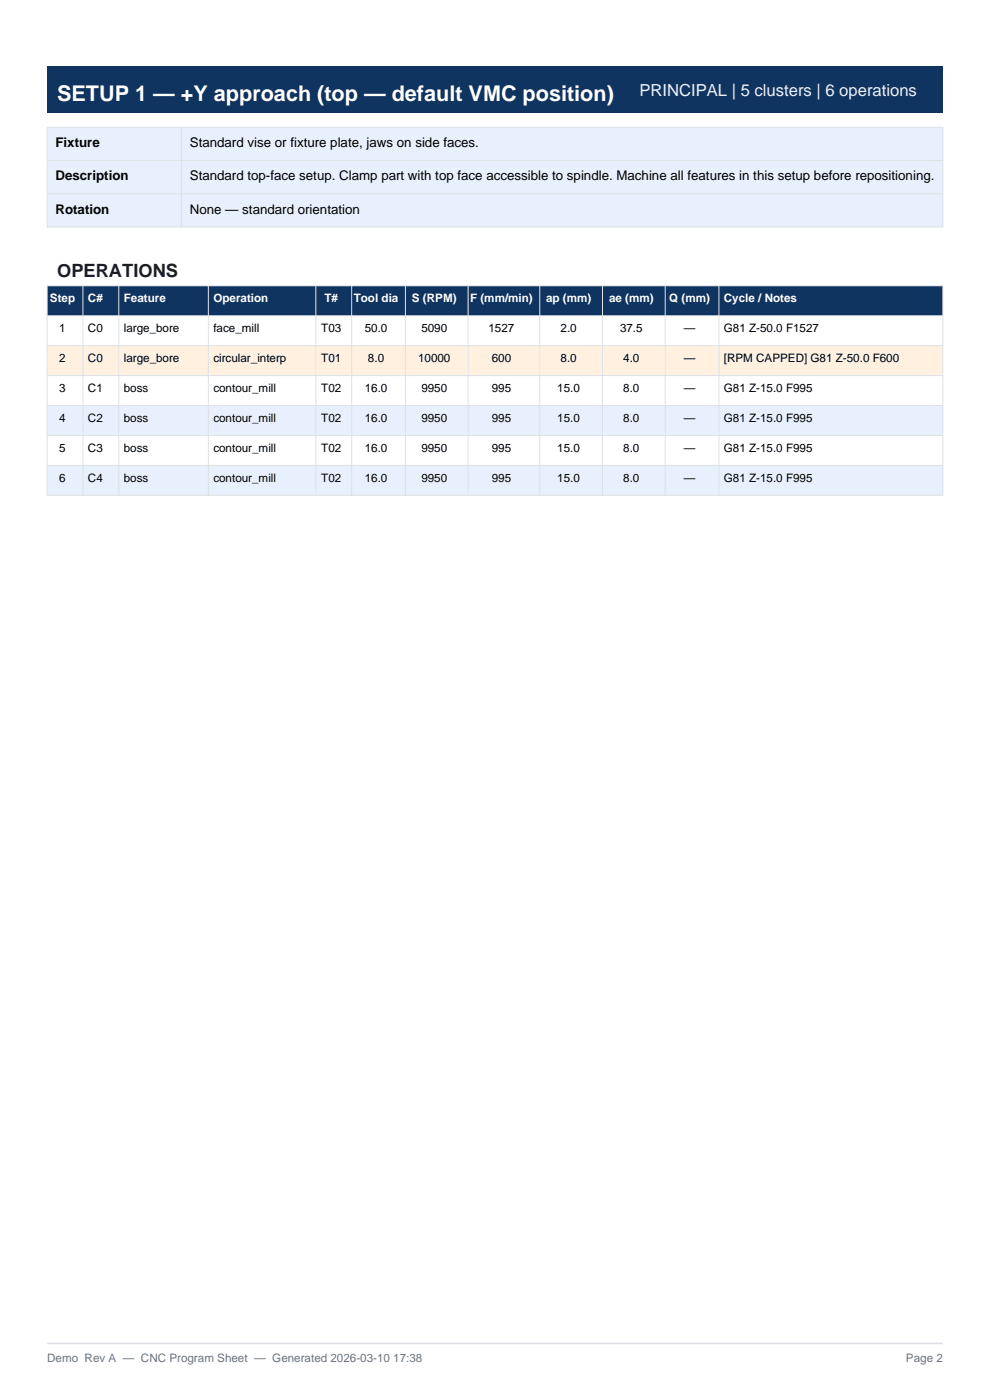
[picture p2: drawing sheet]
<svg xmlns="http://www.w3.org/2000/svg" width="210mm" height="297mm" viewBox="0 0 210 297" stroke-linecap="round" stroke-linejoin="round" font-family="sans-serif">
<defs><g id="words">
<text font-size="4.6" fill="#fff" x="12.1" y="21.5">SETUP 1 — +Y approach (top — default VMC position)</text>
<text font-size="3.9" fill="#1a1a2e" x="12.1" y="58.9">OPERATIONS</text>
<text font-size="3.5" fill="#e8f0fe" x="135.6" y="20.5">PRINCIPAL | 5 clusters | 6 operations</text>
<g font-size="2.8">
<text x="11.8" y="31.2">Fixture</text>
<text x="40.3" y="31.2">Standard vise or fixture plate, jaws on side faces.</text>
<text x="11.8" y="38.3">Description</text>
<text x="40.3" y="38.3">Standard top-face setup. Clamp part with top face accessible to spindle. Machine all features in this setup before repositioning.</text>
<text x="11.8" y="45.3">Rotation</text>
<text x="40.3" y="45.3">None — standard orientation</text>
</g>
<g font-size="2.5" fill="#fff">
<text x="10.6" y="64.2">Step</text>
<text x="18.7" y="64.2">C#</text>
<text x="26.3" y="64.2">Feature</text>
<text x="45.3" y="64.2">Operation</text>
<text x="68.8" y="64.2">T#</text>
<text x="75" y="64.2">Tool dia</text>
<text x="87.4" y="64.2">S (RPM)</text>
<text x="99.7" y="64.2">F (mm/min)</text>
<text x="115.8" y="64.2">ap (mm)</text>
<text x="129.2" y="64.2">ae (mm)</text>
<text x="141.9" y="64.2">Q (mm)</text>
<text x="153.6" y="64.2">Cycle / Notes</text>
</g>
<g font-size="2.5">
<text x="12.6" y="70.5">1</text>
<text x="18.7" y="70.5">C0</text>
<text x="26.3" y="70.5">large_bore</text>
<text x="45.3" y="70.5">face_mill</text>
<text x="68.1" y="70.5">T03</text>
<text x="77.4" y="70.5">50.0</text>
<text x="89.4" y="70.5">5090</text>
<text x="103.6" y="70.5">1527</text>
<text x="118.9" y="70.5">2.0</text>
<text x="131.5" y="70.5">37.5</text>
<text x="145" y="70.5">—</text>
<text x="153.6" y="70.5">G81 Z-50.0 F1527</text>
<text x="12.6" y="76.9">2</text>
<text x="18.7" y="76.9">C0</text>
<text x="26.3" y="76.9">large_bore</text>
<text x="45.3" y="76.9">circular_interp</text>
<text x="68.1" y="76.9">T01</text>
<text x="78.1" y="76.9">8.0</text>
<text x="88.7" y="76.9">10000</text>
<text x="104.3" y="76.9">600</text>
<text x="118.9" y="76.9">8.0</text>
<text x="132.2" y="76.9">4.0</text>
<text x="145" y="76.9">—</text>
<text x="153.6" y="76.9">[RPM CAPPED] G81 Z-50.0 F600</text>
<text x="12.6" y="83.2">3</text>
<text x="18.7" y="83.2">C1</text>
<text x="26.3" y="83.2">boss</text>
<text x="45.3" y="83.2">contour_mill</text>
<text x="68.1" y="83.2">T02</text>
<text x="77.4" y="83.2">16.0</text>
<text x="89.4" y="83.2">9950</text>
<text x="104.3" y="83.2">995</text>
<text x="118.2" y="83.2">15.0</text>
<text x="132.2" y="83.2">8.0</text>
<text x="145" y="83.2">—</text>
<text x="153.6" y="83.2">G81 Z-15.0 F995</text>
<text x="12.6" y="89.6">4</text>
<text x="18.7" y="89.6">C2</text>
<text x="26.3" y="89.6">boss</text>
<text x="45.3" y="89.6">contour_mill</text>
<text x="68.1" y="89.6">T02</text>
<text x="77.4" y="89.6">16.0</text>
<text x="89.4" y="89.6">9950</text>
<text x="104.3" y="89.6">995</text>
<text x="118.2" y="89.6">15.0</text>
<text x="132.2" y="89.6">8.0</text>
<text x="145" y="89.6">—</text>
<text x="153.6" y="89.6">G81 Z-15.0 F995</text>
<text x="12.6" y="95.9">5</text>
<text x="18.7" y="95.9">C3</text>
<text x="26.3" y="95.9">boss</text>
<text x="45.3" y="95.9">contour_mill</text>
<text x="68.1" y="95.9">T02</text>
<text x="77.4" y="95.9">16.0</text>
<text x="89.4" y="95.9">9950</text>
<text x="104.3" y="95.9">995</text>
<text x="118.2" y="95.9">15.0</text>
<text x="132.2" y="95.9">8.0</text>
<text x="145" y="95.9">—</text>
<text x="153.6" y="95.9">G81 Z-15.0 F995</text>
<text x="12.6" y="102.3">6</text>
<text x="18.7" y="102.3">C4</text>
<text x="26.3" y="102.3">boss</text>
<text x="45.3" y="102.3">contour_mill</text>
<text x="68.1" y="102.3">T02</text>
<text x="77.4" y="102.3">16.0</text>
<text x="89.4" y="102.3">9950</text>
<text x="104.3" y="102.3">995</text>
<text x="118.2" y="102.3">15.0</text>
<text x="132.2" y="102.3">8.0</text>
<text x="145" y="102.3">—</text>
<text x="153.6" y="102.3">G81 Z-15.0 F995</text>
</g>
<g font-size="2.5" fill="#6c757d">
<text x="10" y="289">Demo Rev A — CNC Program Sheet — Generated 2026-03-10 17:38</text>
<text x="192.2" y="289">Page 2</text>
</g>
</g></defs>
<path d="M10 285h190" fill="none" stroke="#dee2e6" stroke-width=".35"/>
<path d="M10 14.1h190v9.9h-190z" fill-rule="evenodd" fill="#0f3460"/>
<path d="M10 27h190v21.2h-190z" fill-rule="evenodd" fill="#e8f0fe"/>
<path d="M10 27h190v21.2h-190zM10 34h190M38.5 27v21.2M10 41.1h190" fill="none" stroke="#dee2e6" stroke-width=".21"/>
<path d="M10 60.6h190v6.4h-190z" fill-rule="evenodd" fill="#0f3460"/>
<path d="M10 67h190v6.3h-190z" fill-rule="evenodd" fill="#fff"/>
<path d="M10 73.3h190v6.4h-190z" fill-rule="evenodd" fill="#e8f0fe"/>
<path d="M10 79.7h190v6.3h-190z" fill-rule="evenodd" fill="#fff"/>
<path d="M10 86h190v6.4h-190z" fill-rule="evenodd" fill="#e8f0fe"/>
<path d="M10 92.4h190v6.3h-190z" fill-rule="evenodd" fill="#fff"/>
<path d="M10 98.7h190v6.4h-190z" fill-rule="evenodd" fill="#e8f0fe"/>
<path d="M10 73.3h190v6.4h-190z" fill-rule="evenodd" fill="#fff0e0"/>
<g fill="none" stroke="#dee2e6" stroke-width=".21">
<path d="M10 60.6h190v44.5h-190zM10 67h190M10 73.3h190M10 79.7h190M17.6 60.6v44.5M25.2 60.6v44.5M44.2 60.6v44.5M67 60.6v44.5M74.6 60.6v44.5M86 60.6v44.5M99.3 60.6v44.5M114.5 60.6v44.5"/>
<path d="M127.8 60.6v44.5M141.1 60.6v44.5M152.5 60.6v44.5M10 86h190M10 92.4h190M10 98.7h190"/>
</g>
<use href="#words"/>
</svg>
